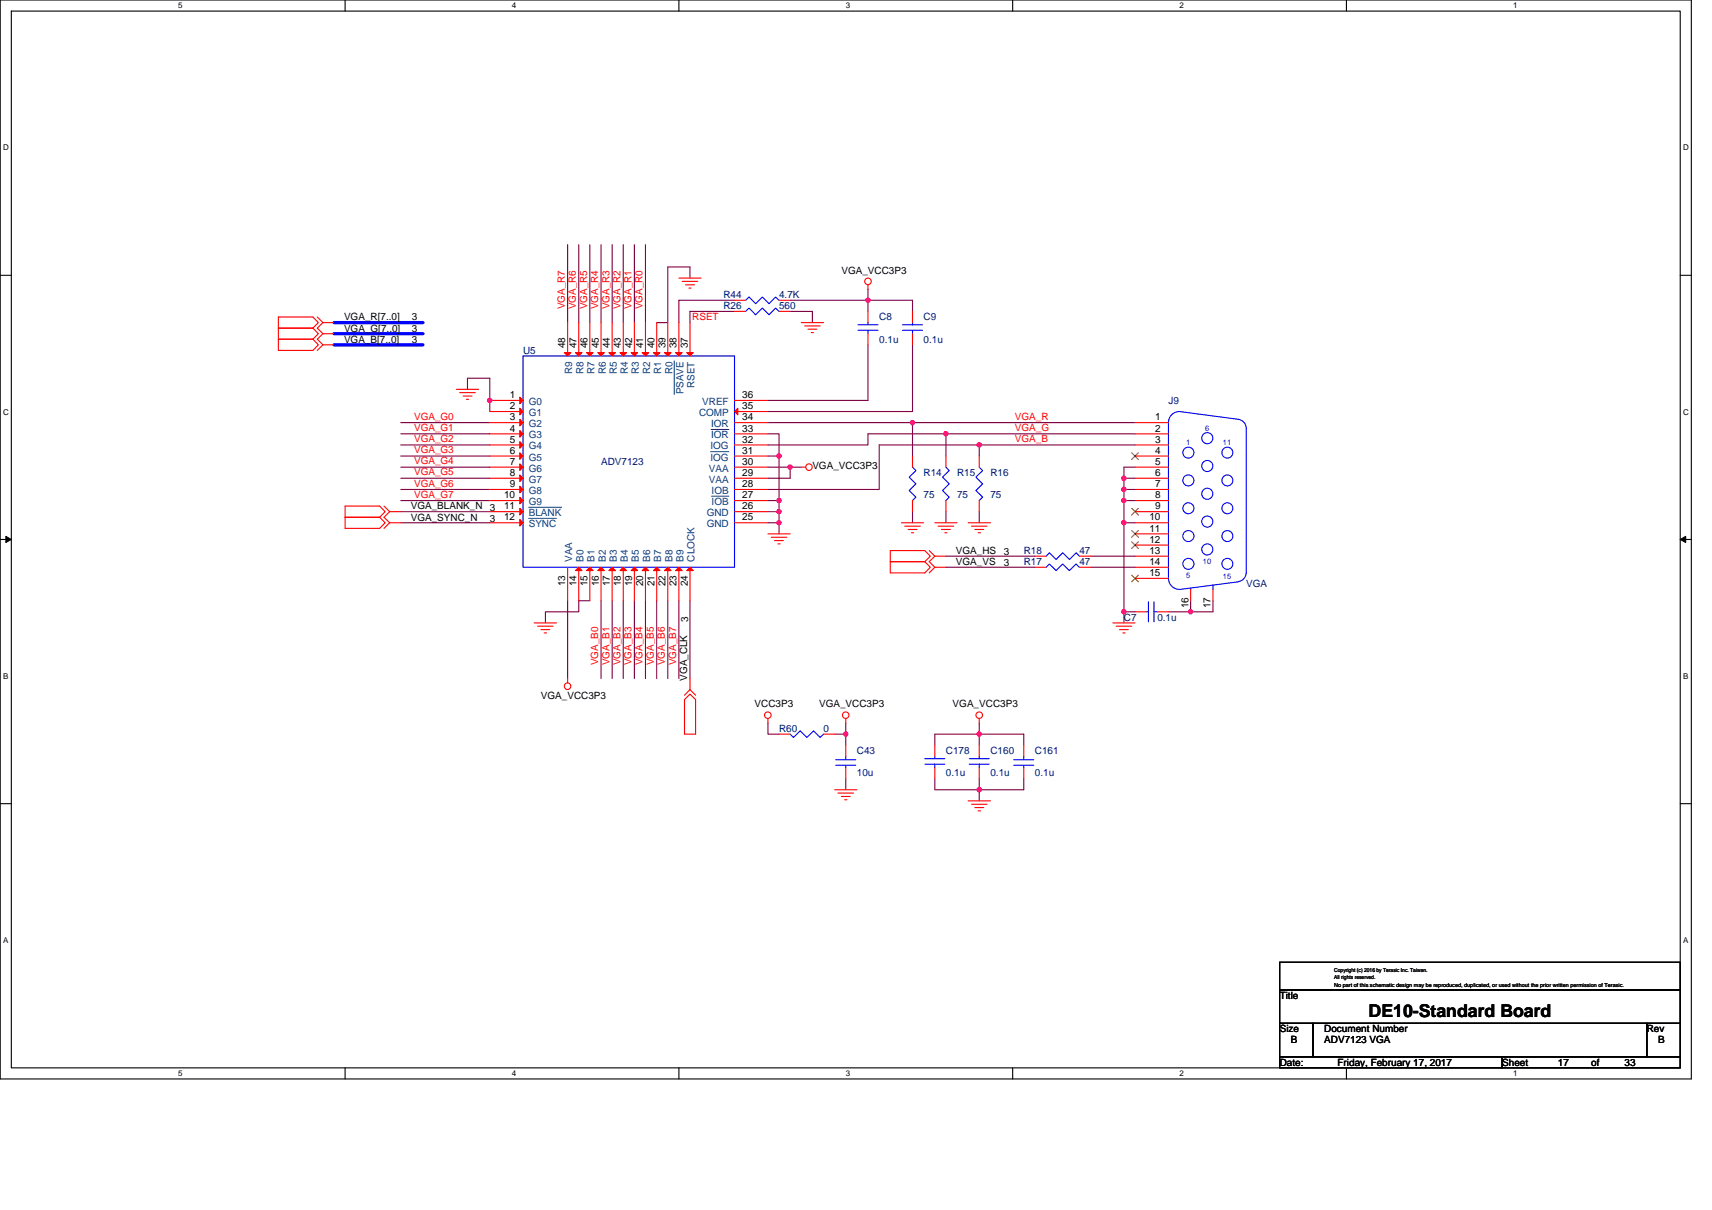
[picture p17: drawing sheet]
<svg xmlns="http://www.w3.org/2000/svg" width="297mm" height="210mm" viewBox="0 0 297 210" stroke-linecap="round" stroke-linejoin="round" font-family="sans-serif">
<defs><g id="words">
<text font-size="3.1" x="237.5" y="176.6">DE10-Standard Board</text>
<g font-size="1.7">
<text x="146" y="47.5">VGA_VCC3P3</text>
<text x="59.7" y="55.6">VGA_R[7..0]</text>
<text x="59.7" y="57.5">VGA_G[7..0]</text>
<text x="59.7" y="59.5">VGA_B[7..0]</text>
<text x="71.5" y="55.6">3</text>
<text x="71.5" y="59.5">3</text>
<text x="71.5" y="57.5">3</text>
<text x="98.1" y="60.4" transform="rotate(-90 98.1 60.4)">48</text>
<text x="100" y="60.4" transform="rotate(-90 100 60.4)">47</text>
<text x="101.9" y="60.4" transform="rotate(-90 101.9 60.4)">46</text>
<text x="103.9" y="60.4" transform="rotate(-90 103.9 60.4)">45</text>
<text x="105.8" y="60.4" transform="rotate(-90 105.8 60.4)">44</text>
<text x="107.7" y="60.4" transform="rotate(-90 107.7 60.4)">43</text>
<text x="109.7" y="60.4" transform="rotate(-90 109.7 60.4)">42</text>
<text x="111.6" y="60.4" transform="rotate(-90 111.6 60.4)">41</text>
<text x="113.5" y="60.4" transform="rotate(-90 113.5 60.4)">40</text>
<text x="115.5" y="60.4" transform="rotate(-90 115.5 60.4)">39</text>
<text x="117.4" y="60.4" transform="rotate(-90 117.4 60.4)">38</text>
<text x="119.3" y="60.4" transform="rotate(-90 119.3 60.4)">37</text>
<text x="88.4" y="71">2</text>
<text x="88.4" y="69.1">1</text>
<text x="128.8" y="71">35</text>
<text x="128.8" y="69.1">36</text>
<text x="88.4" y="72.9">3</text>
<text x="88.4" y="74.9">4</text>
<text x="88.4" y="76.8">5</text>
<text x="128.8" y="74.9">33</text>
<text x="128.8" y="76.8">32</text>
<text x="128.8" y="72.9">34</text>
<text x="200.4" y="76.8">3</text>
<text x="200.4" y="74.9">2</text>
<text x="200.4" y="72.9">1</text>
<text x="88.4" y="80.7">7</text>
<text x="88.4" y="78.7">6</text>
<text x="88.4" y="82.6">8</text>
<text x="128.8" y="78.7">31</text>
<text x="128.8" y="82.6">29</text>
<text x="128.8" y="80.7">30</text>
<text x="140.9" y="81.4">VGA_VCC3P3</text>
<text x="200.4" y="80.7">5</text>
<text x="200.4" y="78.7">4</text>
<text x="200.4" y="82.6">6</text>
<text x="71.3" y="88.4">VGA_BLANK_N</text>
<text x="85" y="88.6">3</text>
<text x="87.5" y="86.5">10</text>
<text x="87.5" y="88.4">11</text>
<text x="88.4" y="84.5">9</text>
<text x="128.8" y="84.5">28</text>
<text x="128.8" y="88.4">26</text>
<text x="128.8" y="86.5">27</text>
<text x="200.4" y="88.4">9</text>
<text x="200.4" y="86.5">8</text>
<text x="200.4" y="84.5">7</text>
<text x="71.3" y="90.3">VGA_SYNC_N</text>
<text x="85" y="90.5">3</text>
<text x="87.5" y="90.3">12</text>
<text x="128.8" y="90.3">25</text>
<text x="199.4" y="90.3">10</text>
<text x="199.4" y="92.2">11</text>
<text x="199.4" y="94.2">12</text>
<text x="98.1" y="101.7" transform="rotate(-90 98.1 101.7)">13</text>
<text x="100" y="101.7" transform="rotate(-90 100 101.7)">14</text>
<text x="101.9" y="101.7" transform="rotate(-90 101.9 101.7)">15</text>
<text x="103.9" y="101.7" transform="rotate(-90 103.9 101.7)">16</text>
<text x="105.8" y="101.7" transform="rotate(-90 105.8 101.7)">17</text>
<text x="107.7" y="101.7" transform="rotate(-90 107.7 101.7)">18</text>
<text x="109.7" y="101.7" transform="rotate(-90 109.7 101.7)">19</text>
<text x="111.6" y="101.7" transform="rotate(-90 111.6 101.7)">20</text>
<text x="113.5" y="101.7" transform="rotate(-90 113.5 101.7)">21</text>
<text x="115.5" y="101.7" transform="rotate(-90 115.5 101.7)">22</text>
<text x="117.4" y="101.7" transform="rotate(-90 117.4 101.7)">23</text>
<text x="119.3" y="101.7" transform="rotate(-90 119.3 101.7)">24</text>
<text x="165.9" y="96.1">VGA_HS</text>
<text x="165.9" y="98.1">VGA_VS</text>
<text x="174.2" y="96.3">3</text>
<text x="174.2" y="98.3">3</text>
<text x="199.4" y="96.1">13</text>
<text x="199.4" y="98">14</text>
<text x="199.4" y="100">15</text>
<text x="119.4" y="107.9" transform="rotate(-90 119.4 107.9)">3</text>
<text x="206.2" y="105.6" transform="rotate(-90 206.2 105.6)">16</text>
<text x="210.1" y="105.6" transform="rotate(-90 210.1 105.6)">17</text>
<text x="119.2" y="118.1" transform="rotate(-90 119.2 118.1)">VGA_CLK</text>
<text x="93.8" y="121.2">VGA_VCC3P3</text>
<text x="130.9" y="122.8">VCC3P3</text>
<text x="142.1" y="122.8">VGA_VCC3P3</text>
<text x="165.3" y="122.8">VGA_VCC3P3</text>
<text x="222" y="173.4">Title</text>
<text x="222" y="179.1">Size</text>
<text x="229.8" y="179.1">Document Number</text>
<text x="285.7" y="179.1">Rev</text>
<text x="222" y="184.9">Date:</text>
<text x="224" y="181.1">B</text>
<text x="229.8" y="181.1">ADV7123 VGA</text>
<text x="232.1" y="184.9">Friday, February 17, 2017</text>
<text x="260.6" y="184.9">Sheet</text>
<text x="270.3" y="184.9">17</text>
<text x="276.1" y="184.9">of</text>
<text x="281.9" y="184.9">33</text>
<text x="287.7" y="181.1">B</text>
</g>
<g font-size="1.7" fill="#f00">
<text x="98" y="53.7" transform="rotate(-90 98 53.7)">VGA_R7</text>
<text x="99.9" y="53.7" transform="rotate(-90 99.9 53.7)">VGA_R6</text>
<text x="101.9" y="53.7" transform="rotate(-90 101.9 53.7)">VGA_R5</text>
<text x="103.8" y="53.7" transform="rotate(-90 103.8 53.7)">VGA_R4</text>
<text x="105.7" y="53.7" transform="rotate(-90 105.7 53.7)">VGA_R3</text>
<text x="107.7" y="53.7" transform="rotate(-90 107.7 53.7)">VGA_R2</text>
<text x="109.6" y="53.7" transform="rotate(-90 109.6 53.7)">VGA_R1</text>
<text x="111.5" y="53.7" transform="rotate(-90 111.5 53.7)">VGA_R0</text>
<text x="120.1" y="55.6">RSET</text>
<text x="71.8" y="72.9">VGA_G0</text>
<text x="71.8" y="76.7">VGA_G2</text>
<text x="71.8" y="74.8">VGA_G1</text>
<text x="176.1" y="74.8">VGA_G</text>
<text x="176.1" y="76.7">VGA_B</text>
<text x="176.1" y="72.9">VGA_R</text>
<text x="71.8" y="78.7">VGA_G3</text>
<text x="71.8" y="82.5">VGA_G5</text>
<text x="71.8" y="80.6">VGA_G4</text>
<text x="71.8" y="84.5">VGA_G6</text>
<text x="71.8" y="86.4">VGA_G7</text>
<text x="103.8" y="115.4" transform="rotate(-90 103.8 115.4)">VGA_B0</text>
<text x="105.7" y="115.4" transform="rotate(-90 105.7 115.4)">VGA_B1</text>
<text x="107.7" y="115.4" transform="rotate(-90 107.7 115.4)">VGA_B2</text>
<text x="109.6" y="115.4" transform="rotate(-90 109.6 115.4)">VGA_B3</text>
<text x="111.5" y="115.4" transform="rotate(-90 111.5 115.4)">VGA_B4</text>
<text x="113.4" y="115.4" transform="rotate(-90 113.4 115.4)">VGA_B5</text>
<text x="115.4" y="115.4" transform="rotate(-90 115.4 115.4)">VGA_B6</text>
<text x="117.3" y="115.4" transform="rotate(-90 117.3 115.4)">VGA_B7</text>
</g>
<g font-size="1.7" fill="#000080">
<text x="125.5" y="51.7">R44</text>
<text x="125.5" y="53.7">R26</text>
<text x="135.2" y="51.7">4.7K</text>
<text x="135.2" y="53.7">560</text>
<text x="152.5" y="55.6">C8</text>
<text x="152.5" y="59.5">0.1u</text>
<text x="160.2" y="55.6">C9</text>
<text x="160.2" y="59.5">0.1u</text>
<text x="90.8" y="61.4">U5</text>
<text x="202.7" y="70.1">J9</text>
<text x="104.3" y="80.7">ADV7123</text>
<text x="160.2" y="82.6">R14</text>
<text x="166" y="82.6">R15</text>
<text x="171.8" y="82.6">R16</text>
<text x="160.2" y="86.5">75</text>
<text x="166" y="86.5">75</text>
<text x="171.8" y="86.5">75</text>
<text x="177.6" y="98.1">R17</text>
<text x="177.6" y="96.1">R18</text>
<text x="187.3" y="98.1">47</text>
<text x="187.3" y="96.1">47</text>
<text x="216.2" y="101.9">VGA</text>
<text x="195" y="107.7">C7</text>
<text x="200.8" y="107.7">0.1u</text>
<text x="135.2" y="127">R60</text>
<text x="142.9" y="127">0</text>
<text x="148.7" y="130.9">C43</text>
<text x="164.1" y="130.9">C178</text>
<text x="171.8" y="130.9">C160</text>
<text x="179.6" y="130.9">C161</text>
<text x="148.7" y="134.7">10u</text>
<text x="164.1" y="134.7">0.1u</text>
<text x="171.8" y="134.7">0.1u</text>
<text x="179.6" y="134.7">0.1u</text>
</g>
<g font-size="1.7" fill="#004080">
<text x="99.3" y="64.9" transform="rotate(-90 99.3 64.9)">R9</text>
<text x="101.2" y="64.9" transform="rotate(-90 101.2 64.9)">R8</text>
<text x="103.1" y="64.9" transform="rotate(-90 103.1 64.9)">R7</text>
<text x="105.1" y="64.9" transform="rotate(-90 105.1 64.9)">R6</text>
<text x="107" y="64.9" transform="rotate(-90 107 64.9)">R5</text>
<text x="108.9" y="64.9" transform="rotate(-90 108.9 64.9)">R4</text>
<text x="110.9" y="64.9" transform="rotate(-90 110.9 64.9)">R3</text>
<text x="112.8" y="64.9" transform="rotate(-90 112.8 64.9)">R2</text>
<text x="114.7" y="64.9" transform="rotate(-90 114.7 64.9)">R1</text>
<text x="116.7" y="64.9" transform="rotate(-90 116.7 64.9)">R0</text>
<text x="91.7" y="70.3">G0</text>
<text x="118.6" y="68.5" transform="rotate(-90 118.6 68.5)">PSAVE</text>
<text x="120.5" y="67.3" transform="rotate(-90 120.5 67.3)">RSET</text>
<text x="121.8" y="70.3">VREF</text>
<text x="91.7" y="72.2">G1</text>
<text x="91.7" y="74.1">G2</text>
<text x="91.7" y="76.1">G3</text>
<text x="91.7" y="78">G4</text>
<text x="121.3" y="72.2">COMP</text>
<text x="123.3" y="78">IOG</text>
<text x="123.4" y="76.1">IOR</text>
<text x="123.4" y="74.1">IOR</text>
<text x="91.7" y="81.9">G6</text>
<text x="91.7" y="79.9">G5</text>
<text x="91.7" y="83.8">G7</text>
<text x="123" y="83.8">VAA</text>
<text x="123" y="81.9">VAA</text>
<text x="123.3" y="79.9">IOG</text>
<text x="91.7" y="89.6">BLANK</text>
<text x="91.7" y="87.7">G9</text>
<text x="91.7" y="85.7">G8</text>
<text x="122.6" y="89.6">GND</text>
<text x="123.5" y="87.7">IOB</text>
<text x="123.5" y="85.7">IOB</text>
<text x="91.7" y="91.5">SYNC</text>
<text x="122.6" y="91.5">GND</text>
<text x="99.3" y="97.5" transform="rotate(-90 99.3 97.5)">VAA</text>
<text x="101.2" y="97.5" transform="rotate(-90 101.2 97.5)">B0</text>
<text x="103.1" y="97.5" transform="rotate(-90 103.1 97.5)">B1</text>
<text x="105.1" y="97.5" transform="rotate(-90 105.1 97.5)">B2</text>
<text x="107" y="97.5" transform="rotate(-90 107 97.5)">B3</text>
<text x="108.9" y="97.5" transform="rotate(-90 108.9 97.5)">B4</text>
<text x="110.9" y="97.5" transform="rotate(-90 110.9 97.5)">B5</text>
<text x="112.8" y="97.5" transform="rotate(-90 112.8 97.5)">B6</text>
<text x="114.7" y="97.5" transform="rotate(-90 114.7 97.5)">B7</text>
<text x="116.7" y="97.5" transform="rotate(-90 116.7 97.5)">B8</text>
<text x="118.6" y="97.5" transform="rotate(-90 118.6 97.5)">B9</text>
<text x="120.5" y="97.5" transform="rotate(-90 120.5 97.5)">CLOCK</text>
</g>
<g font-size="1.4">
<text x="30.9" y="1.5">5</text>
<text x="88.8" y="1.5">4</text>
<text x="146.7" y="1.5">3</text>
<text x="204.7" y="1.5">2</text>
<text x="262.6" y="1.5">1</text>
<text x=".5" y="26.1">D</text>
<text x="292" y="26.1">D</text>
<text x=".5" y="71.9">C</text>
<text x="292" y="71.9">C</text>
<text x=".5" y="117.8">B</text>
<text x="292" y="117.8">B</text>
<text x=".5" y="163.6">A</text>
<text x="292" y="163.6">A</text>
<text x="30.9" y="186.8">5</text>
<text x="88.8" y="186.8">4</text>
<text x="146.7" y="186.8">3</text>
<text x="204.7" y="186.8">2</text>
<text x="262.6" y="186.8">1</text>
</g>
<g font-size="1.3" fill="#00f">
<text x="205.8" y="77.3">1</text>
<text x="209.1" y="74.8">6</text>
<text x="212.2" y="77.3">11</text>
<text x="205.8" y="100.2">5</text>
<text x="208.7" y="97.9">10</text>
<text x="212.2" y="100.4">15</text>
</g>
<g font-size="1">
<text x="231.5" y="168.6">Copyright (c) 2016 by Terasic Inc. Taiwan.</text>
<text x="231.5" y="171.3">No part of this schematic design may be reproduced, duplicated, or used without the prior written permission of Terasic.</text>
<text x="231.5" y="169.9">All rights reserved.</text>
</g>
</g></defs>
<path d="M0 0h293.5v187.2h-293.5zM2 1.9h289.5v183.4h-289.5z" fill="none" stroke="#000" stroke-width=".19"/>
<g fill="#fff">
<path d="M30.9 .2h.8v1.6h-.8z"/>
<path d="M30.9 185.5h.8v1.6h-.8z"/>
</g>
<path d="M59.9 0v1.9M59.9 185.3v1.9" fill="none" stroke="#000" stroke-width=".19"/>
<g fill="#fff">
<path d="M88.8 .2h.8v1.6h-.8z"/>
<path d="M88.8 185.5h.8v1.6h-.8z"/>
</g>
<path d="M117.8 0v1.9M117.8 185.3v1.9" fill="none" stroke="#000" stroke-width=".19"/>
<g fill="#fff">
<path d="M146.7 .2h.8v1.6h-.8z"/>
<path d="M146.7 185.5h.8v1.6h-.8z"/>
</g>
<path d="M175.7 0v1.9M175.7 185.3v1.9" fill="none" stroke="#000" stroke-width=".19"/>
<g fill="#fff">
<path d="M204.7 .2h.7v1.6h-.7z"/>
<path d="M204.7 185.5h.7v1.6h-.7z"/>
</g>
<path d="M233.6 0v1.9M233.6 185.3v1.9" fill="none" stroke="#000" stroke-width=".19"/>
<g fill="#fff">
<path d="M262.6 .2h.7v1.6h-.7z"/>
<path d="M262.6 185.5h.7v1.6h-.7z"/>
<path d="M.5 24.8h1v1.6h-1z"/>
<path d="M292 24.8h1v1.6h-1z"/>
<path d="M.5 70.7h1v1.5h-1z"/>
<path d="M292 70.7h1v1.5h-1z"/>
</g>
<path d="M0 47.8h2M291.5 47.8h2" fill="none" stroke="#000" stroke-width=".19"/>
<g fill="#fff">
<path d="M.5 116.5h.9v1.6h-.9z"/>
<path d="M292 116.5h.9v1.6h-.9z"/>
</g>
<path d="M0 93.6h2M291.5 93.6h2" fill="none" stroke="#000" stroke-width=".19"/>
<path d="M1 93.1l1 .5-1 .5zM291.5 93.6l1-.5v1z" fill="#000" stroke="#000" stroke-width=".17"/>
<g fill="#fff">
<path d="M.5 162.4h.9v1.5h-.9z"/>
<path d="M292 162.4h.9v1.5h-.9z"/>
</g>
<path d="M0 139.5h2M291.5 139.5h2M222 167h69.5v4.8h-69.5zM222 171.8h69.5v5.8h-69.5zM222 177.6h5.8v5.8h-5.8zM227.8 177.6h57.9v5.8h-57.9zM285.7 177.6h5.8v5.8h-5.8zM222 183.4h38.6v1.9h-38.6zM260.6 183.4h30.9v1.9h-30.9z" fill="none" stroke="#000" stroke-width=".19"/>
<g fill="none" stroke="#800040" stroke-width=".19">
<path d="M98.5 42.5v13.5M100.4 42.5v13.5M102.3 42.5v13.5M104.3 42.5v13.5M106.2 42.5v13.5M108.1 42.5v13.5M110.1 42.5v13.5M112 42.5v13.5M119.7 48.3v-2h-3.8v9.7h-2M127.4 54h-7.7v2M127.4 52.1h-9.6v3.9M137.1 52.1h13.5"/>
<path d="M137.1 54h3.8v2M150.6 59.8v9.7h-17.4M150.6 52.1h7.7v1.9M150.6 50.2v1.9M150.6 52.1v1.9M158.3 59.8v11.6h-25.1M69.5 73.3h15.5M69.5 79.1h15.5M69.5 77.2h15.5M69.5 75.3h15.5M81.1 67.6v-2h3.9v5.8M133.2 75.3h2v3.8"/>
<path d="M133.2 79.1h2M133.2 73.3h25.1M135.2 79.1v7.8M158.3 73.3v5.8M158.3 73.3h38.6M164.1 75.3v3.8M169.9 77.2v1.9M169.9 77.2h-17.4v7.7h-19.3M169.9 77.2h27M196.9 75.3h-46.3v1.9h-17.4M69.5 86.9h15.5M69.5 84.9h15.5"/>
<path d="M69.5 83h15.5M69.5 81.1h15.5M69.5 88.8h15.5M69.5 90.7h15.5M133.2 81.1h3.9v1.9h-3.9M133.2 86.9h2M133.2 90.7h2M133.2 88.8h2M135.2 88.8v1.9M135.2 86.9v1.9M135.2 90.7v1.9M137.1 81.1h1.9"/>
<path d="M158.3 88.8v1.9M164.1 88.8v1.9M164.1 96.5h15.5M164.1 98.4h15.5M169.9 88.8v1.9M189.2 98.4h7.7M189.2 96.5h7.7M195 90.7h1.9M195 83h1.9M195 84.9h1.9M195 86.9h1.9M195 86.9v3.8"/>
<path d="M195 83v1.9M195 84.9v2M195 90.7v15.5h1.9M196.9 81.1h-1.9v1.9M98.5 104.2v13.6M102.3 104.2h-1.9v2h-5.8v1.9M104.3 104.2v13.6M106.2 104.2v13.6M108.1 104.2v13.6M110.1 104.2v13.6M112 104.2v13.6M113.9 104.2v13.6"/>
<path d="M115.9 104.2v13.6M117.8 104.2v13.6M119.7 104.2v13.6M195 106.2v1.9M202.7 106.2h3.9M206.6 104.2v2M210.5 104.2v2h-3.9M133.2 125.5v1.9h2M144.8 127.4h1.9M146.7 127.4v1.9M146.7 135.1v2M146.7 125.5v1.9"/>
<path d="M162.2 135.1v2h7.7M169.9 127.4h-7.7v1.9M169.9 125.5v1.9M169.9 135.1v2M169.9 137.1v1.9M169.9 127.4v1.9M169.9 127.4h7.7v1.9M177.6 135.1v2h-7.7"/>
</g>
<g fill="#f0f" stroke="#f0f" stroke-width=".19">
<circle cx="85" cy="69.5" r=".38"/>
<circle cx="169.9" cy="137" r=".38"/>
<circle cx="195" cy="83" r=".38"/>
<circle cx="137.1" cy="81.1" r=".38"/>
<circle cx="164.1" cy="75.3" r=".38"/>
<circle cx="158.3" cy="73.3" r=".38"/>
<circle cx="135.2" cy="88.8" r=".38"/>
<circle cx="135.2" cy="86.9" r=".38"/>
<circle cx="135.2" cy="90.7" r=".38"/>
<circle cx="206.6" cy="106.2" r=".38"/>
<circle cx="146.7" cy="127.4" r=".38"/>
<circle cx="169.9" cy="127.4" r=".38"/>
<circle cx="195" cy="86.9" r=".38"/>
<circle cx="195" cy="84.9" r=".38"/>
<circle cx="195" cy="106.2" r=".38"/>
<circle cx="195" cy="90.7" r=".38"/>
<circle cx="135.2" cy="79.1" r=".38"/>
<circle cx="169.9" cy="77.2" r=".38"/>
<circle cx="150.6" cy="52.1" r=".38"/>
</g>
<path d="M58 56h15.4M58 57.9h15.4M58 59.8h15.4" fill="none" stroke="#00f" stroke-width=".57"/>
<g fill="none" stroke="#f00" stroke-width=".19">
<path d="M48.3 56.9h6M48.3 56.9v-1.9h6l.9 1-.9 .9M48.3 58.9h6M48.3 56.9v2M48.3 58.9v1.9h6l.9-1-.9-.9M54.3 56.9l.9 1-.9 1M55.1 55l.9 1M56 56h2M56 56l-.9 .9 .9 1M56 57.9h2M56 59.8h2M56 57.9l-.9 1 .9 .9"/>
<path d="M56 59.8l-.9 1M98.5 56v5.8M100.4 56v5.8M102.3 56v5.8M104.3 56v5.8M106.2 56v5.8M108.1 56v5.8M110.1 56v5.8M112 56v5.8M113.9 56v5.8M115.9 56v5.8M117.8 48.3h3.8"/>
<path d="M117.8 56v5.8M118.4 48.8h2.7M119 49.4h1.5M119.5 50h.4M119.7 56v5.8M127.4 52.1h2M127.4 54h2M135.2 52.1h1.9M135.2 54h1.9M139 56h3.9M139.6 56.6h2.7M140.2 57.1h1.5"/>
<path d="M140.8 57.7h.4M150.6 49.4v.8M150.6 54v2M150.6 57.9v1.9M158.3 54v2M158.3 57.9v1.9M79.2 67.6h3.8M79.8 68.1h2.7M80.3 68.7h1.6M80.9 69.3h.4M85 71.4h5.8M85 73.3h5.8"/>
<path d="M85 69.5h5.8M85 75.3h5.8M85 77.2h5.8M85 79.1h5.8M127.4 79.1h5.8M127.4 77.2h5.8M127.4 75.3h5.8M127.4 73.3h5.8M127.4 71.4h5.8M127.4 69.5h5.8M158.3 79.1v2M164.1 79.1v2"/>
<path d="M169.9 79.1v2M196.9 79.1h5.8M196.9 77.2h5.8M196.9 75.3h5.8M196.9 73.3h5.8M59.9 89.8h6M59.9 89.8v1.9h6l.9-1-.9-.9M59.9 89.8v-2h6l.9 1-.9 1M66.6 87.8l1 1M67.6 90.7h1.9M67.6 88.8h1.9M67.6 88.8l-1 1 1 .9"/>
<path d="M67.6 90.7l-1 1M85 81.1h5.8M85 90.7h5.8M85 88.8h5.8M85 86.9h5.8M85 83h5.8M85 84.9h5.8M98.5 98.4v5.8M100.4 98.4v5.8M102.3 98.4v5.8M104.3 98.4v5.8M106.2 98.4v5.8"/>
<path d="M108.1 98.4v5.8M110.1 98.4v5.8M112 98.4v5.8M113.9 98.4v5.8M115.9 98.4v5.8M117.8 98.4v5.8M119.7 98.4v5.8M127.4 90.7h5.8M127.4 88.8h5.8M127.4 86.9h5.8M127.4 84.9h5.8M127.4 83h5.8"/>
<path d="M127.4 81.1h5.8M133.2 92.6h3.9M133.8 93.2h2.7M134.4 93.8h1.5M135 94.4h.4M139 81.1h.8M154.5 97.5h6M154.5 97.5v-2h6l.9 1-.9 1M154.5 97.5v1.9h6l.9-1-.9-.9M156.4 90.7h3.8M157 91.3h2.7M157.6 91.9h1.5"/>
<path d="M158.1 92.5h.4M158.3 86.9v1.9M161.2 95.5l1 1M162.2 90.7h3.8M162.2 96.5l-1 1 1 .9M162.2 98.4l-1 1M162.2 96.5h1.9M162.2 98.4h1.9M162.8 91.3h2.7M163.3 91.9h1.6M163.9 92.5h.4M164.1 86.9v1.9"/>
<path d="M168 90.7h3.8M168.6 91.3h2.7M169.1 91.9h1.6M169.7 92.5h.4M169.9 86.9v1.9M179.6 98.4h1.9M179.6 96.5h1.9M187.3 98.4h1.9M187.3 96.5h1.9M196.9 81.1h5.8M196.9 88.8h5.8M196.9 86.9h5.8"/>
<path d="M196.9 84.9h5.8M196.9 83h5.8M196.9 90.7h5.8M196.9 92.6h5.8M196.9 94.6h5.8M196.9 96.5h5.8M196.9 98.4h5.8M92.7 108.1h3.9M93.3 108.7h2.7M93.8 109.3h1.6M94.4 109.8h.4M98.5 117.8v.7"/>
<path d="M119.7 119.7l-.9 .9M119.7 117.8v1.9M119.7 119.7l1 .9M193.1 108.1h3.8M193.7 108.7h2.7M194.2 109.3h1.6M194.8 109.8h.4M196.9 106.2h2M196.9 100.4h5.8M200.8 106.2h1.9M206.6 102.3v1.9M210.5 102.3v1.9"/>
<path d="M119.7 120.5l1 .9v6h-1.9v-6zM133.2 124.7v.8M135.2 127.4h1.9M142.9 127.4h1.9M144.8 137.1h3.9M145.4 137.6h2.7M146 138.2h1.5M146.6 138.8h.3M146.7 124.7v.8M146.7 133.2v1.9M146.7 129.3v2M162.2 129.3v2"/>
<path d="M162.2 133.2v1.9M168 139h3.8M168.6 139.6h2.7M169.9 124.7v.8M169.9 129.3v2M169.9 133.2v1.9M177.6 133.2v1.9M177.6 129.3v2M169.1 140.1h1.6M169.7 140.7h.4"/>
<circle cx="150.6" cy="48.8" r=".57"/>
<circle cx="140.4" cy="81.1" r=".57"/>
<circle cx="98.5" cy="119.1" r=".57"/>
<circle cx="133.2" cy="124.1" r=".57"/>
<circle cx="146.7" cy="124.1" r=".57"/>
<circle cx="169.9" cy="124.1" r=".57"/>
</g>
<g fill="none" stroke="#00f" stroke-width=".19">
<path d="M129.4 52.1l.6-.6 1.1 1.2 1.2-1.2 1.1 1.2 1.2-1.2 .6 .6M129.4 54l.6-.5 1.1 1.1 1.2-1.1 1.1 1.1 1.2-1.1 .6 .5M148.9 57.3h3.4M148.9 56.4h3.4M150.6 56v.4M150.6 57.3v.6M156.6 57.3h3.5M156.6 56.4h3.5M158.3 56v.4M158.3 57.3v.6M90.8 61.8h36.6v36.6h-36.6zM202.7 73.3v27.1a1.92 1.92 0 0 0 1.9 1.9l10.3-1.3"/>
<path d="M214.9 72.8a1.59 1.59 0 0 1 1.3 1.5v25.1a1.54 1.54 0 0 1-1.3 1.5M214.9 72.8l-10.2-1.4a1.9 1.9 0 0 0-2 1.9M158.3 81.1l.6 .6-1.1 1.1 1.1 1.2-1.1 1.1 1.1 1.2-.6 .6M164.1 81.1l.6 .6-1.2 1.1 1.2 1.2-1.2 1.1 1.2 1.2-.6 .6M169.9 81.1l.6 .6-1.2 1.1 1.2 1.2-1.2 1.1 1.2 1.2-.6 .6M181.5 98.4l.6-.5 1.1 1.1 1.2-1.1 1.1 1.1 1.2-1.1 .6 .5M181.5 96.5l.6-.6 1.1 1.2 1.2-1.2 1.1 1.2 1.2-1.2 .6 .6M198.9 106.2h.4M199.3 104.4v3.5M200.2 106.2h.6M200.2 104.4v3.5M206.6 102.1v.2"/>
<path d="M210.5 101.5v.8M137.1 127.4l.6 .6 1.1-1.2 1.2 1.2 1.2-1.2 1.1 1.2 .6-.6M145 131.8h3.5M145 132.8h3.5M146.7 132.8v.4M146.7 131.3v.5M160.5 132.6h3.4M160.5 131.7h3.4M162.2 131.3v.4M162.2 132.6v.6M168.2 132.6h3.4M168.2 131.7h3.4"/>
<path d="M169.9 131.3v.4M169.9 132.6v.6M175.9 131.8h3.5M175.9 132.8h3.5M177.6 132.8v.4M177.6 131.3v.5"/>
<circle cx="206.2" cy="78.5" r=".96"/>
<circle cx="209.5" cy="76" r=".96"/>
<circle cx="213" cy="78.5" r=".95"/>
<circle cx="206.2" cy="97.9" r=".96"/>
<circle cx="206.2" cy="88.2" r=".96"/>
<circle cx="206.2" cy="83.4" r=".96"/>
<circle cx="206.2" cy="93" r=".96"/>
<circle cx="209.5" cy="90.5" r=".96"/>
<circle cx="209.5" cy="80.9" r=".96"/>
<circle cx="209.5" cy="85.7" r=".96"/>
<circle cx="209.5" cy="95.3" r=".96"/>
<circle cx="213" cy="97.9" r=".95"/>
<circle cx="213" cy="88.2" r=".95"/>
<circle cx="213" cy="93" r=".95"/>
<circle cx="213" cy="83.4" r=".95"/>
</g>
<path d="M196.4 78.6l1.1 1.1M197.5 78.6l-1.2 1.1M196.4 88.2l1.1 1.2M196.4 92.1l1.1 1.1M196.4 94l1.1 1.2M196.4 99.8l1.1 1.2M197.5 88.2l-1.2 1.2M197.5 92.1l-1.2 1.1M197.5 94l-1.2 1.2M197.5 99.8l-1.2 1.2" fill="none" stroke="#804000" stroke-width=".17"/>
<g fill="#f00" stroke="#f00" stroke-width=".19">
<path d="M90.2 80.5l.6 .6-.6 .5z"/>
<path d="M90.2 90.1l.6 .6-.6 .6z"/>
<path d="M90.2 70.8l.6 .6-.6 .6z"/>
<path d="M90.2 72.8l.6 .5-.6 .6z"/>
<path d="M113.4 99l.5-.6 .6 .6z"/>
<path d="M115.3 99l.6-.6 .5 .6z"/>
<path d="M117.2 99l.6-.6 .6 .6z"/>
<path d="M119.1 99l.6-.6 .6 .6z"/>
<path d="M105.6 99l.6-.6 .6 .6z"/>
<path d="M107.6 99l.5-.6 .6 .6z"/>
<path d="M109.5 99l.6-.6 .5 .6z"/>
<path d="M111.4 99l.6-.6 .6 .6z"/>
<path d="M103.7 99l.6-.6 .6 .6z"/>
<path d="M101.8 99l.5-.6 .6 .6z"/>
<path d="M99.8 99l.6-.6 .6 .6z"/>
<path d="M90.2 68.9l.6 .6-.6 .6z"/>
<path d="M90.2 74.7l.6 .6-.6 .6z"/>
<path d="M90.2 88.2l.6 .6-.6 .6z"/>
<path d="M90.2 86.3l.6 .6-.6 .5z"/>
<path d="M90.2 76.6l.6 .6-.6 .6z"/>
<path d="M90.2 78.6l.6 .5-.6 .6z"/>
<path d="M90.2 82.4l.6 .6-.6 .6z"/>
<path d="M90.2 84.4l.6 .5-.6 .6z"/>
<path d="M127.4 71.4l.6-.6v1.2z"/>
<path d="M119.1 61.2h1.2l-.6 .6z"/>
<path d="M117.2 61.2h1.2l-.6 .6z"/>
<path d="M115.3 61.2h1.1l-.5 .6z"/>
<path d="M113.4 61.2h1.1l-.6 .6z"/>
<path d="M111.4 61.2h1.2l-.6 .6z"/>
<path d="M109.5 61.2h1.1l-.5 .6z"/>
<path d="M107.6 61.2h1.1l-.6 .6z"/>
<path d="M105.6 61.2h1.2l-.6 .6z"/>
<path d="M103.7 61.2h1.2l-.6 .6z"/>
<path d="M101.8 61.2h1.1l-.6 .6z"/>
<path d="M99.8 61.2h1.2l-.6 .6z"/>
<path d="M97.9 61.2h1.2l-.6 .6z"/>
</g>
<path d="M117 62.6v5.9M123.3 78.4h3.2M123.4 74.5h3.1M91.7 90h4.8M91.7 88h5.7M123.5 86.1h3" fill="none" stroke="#004080" stroke-width=".17"/>
<use href="#words"/>
</svg>
